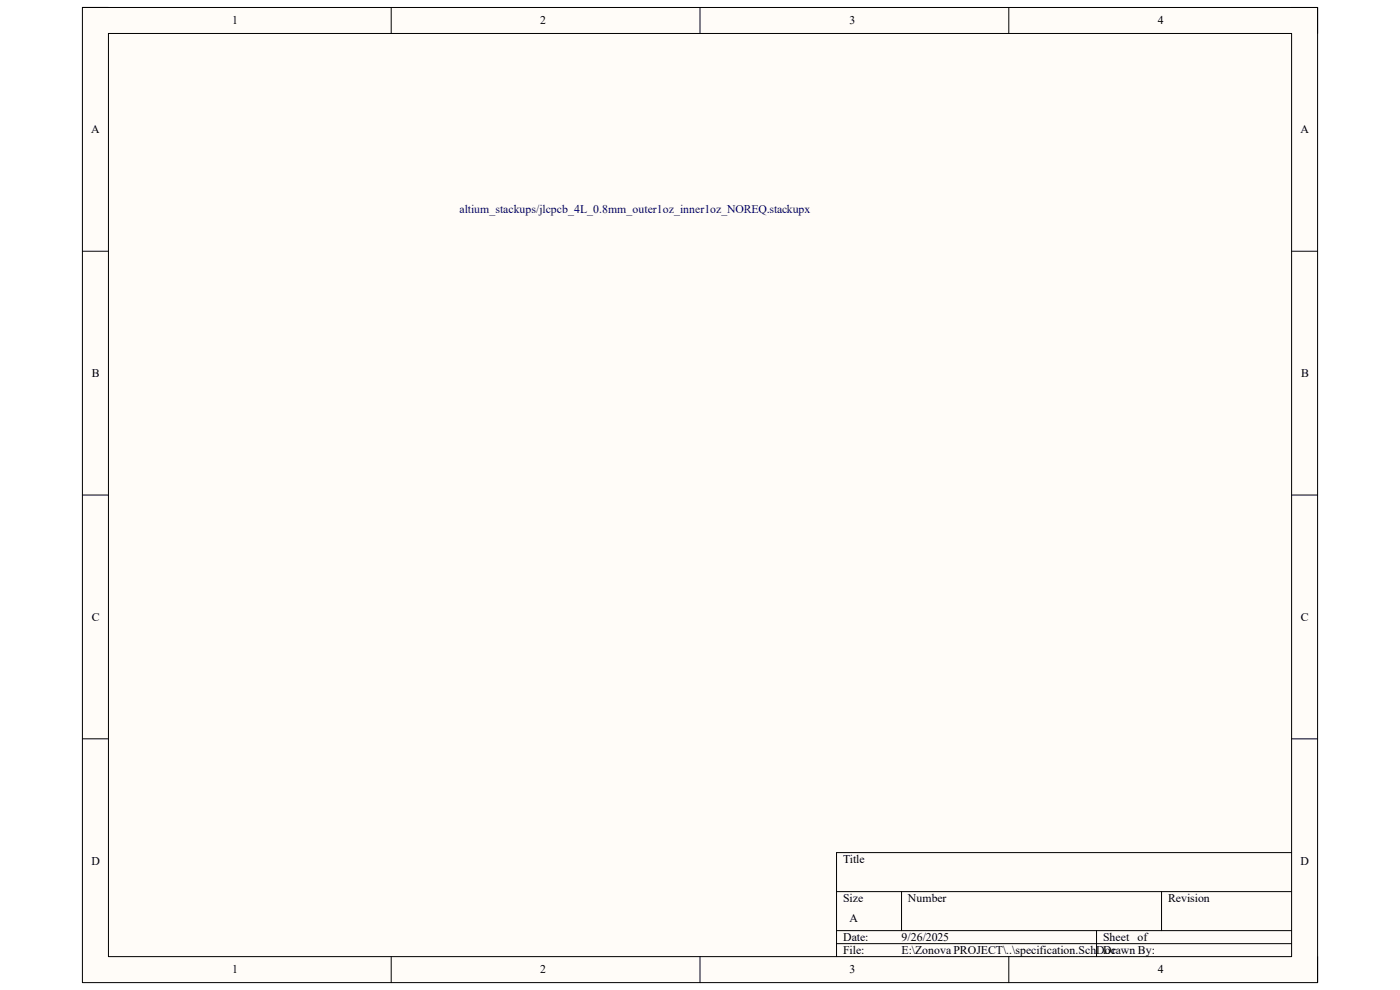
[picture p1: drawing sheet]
<svg xmlns="http://www.w3.org/2000/svg" width="297mm" height="210mm" viewBox="0 0 297 210" stroke-linecap="round" stroke-linejoin="round" font-family="sans-serif">
<defs><g id="words">
<g font-size="2.5">
<text x="49.3" y="5.2">1</text>
<text x="114.6" y="5.2">2</text>
<text x="180.2" y="5.2">3</text>
<text x="245.6" y="5.2">4</text>
<text x="19.3" y="28.3">A</text>
<text x="275.9" y="28.3">A</text>
<text x="19.5" y="80">B</text>
<text x="276" y="80">B</text>
<text x="19.5" y="131.7">C</text>
<text x="276" y="131.7">C</text>
<text x="19.4" y="183.4">D</text>
<text x="178.9" y="183">Title</text>
<text x="275.9" y="183.4">D</text>
<text x="178.9" y="191.3">Size</text>
<text x="192.6" y="191.3">Number</text>
<text x="247.8" y="191.3">Revision</text>
<text x="180.2" y="195.5">A</text>
<text x="178.9" y="199.6">Date:</text>
<text x="178.9" y="202.4">File:</text>
<text x="191.3" y="199.6">9/26/2025</text>
<text x="191.3" y="202.4">E:\Zonova PROJECT\..\specification.SchDoc</text>
<text x="234" y="202.4">Drawn By:</text>
<text x="234" y="199.6">Sheet</text>
<text x="241.4" y="199.6">of</text>
<text x="49.3" y="206.5">1</text>
<text x="114.6" y="206.5">2</text>
<text x="180.2" y="206.5">3</text>
<text x="245.6" y="206.5">4</text>
</g>
<text font-size="2.5" fill="#000080" x="97.5" y="45.2">altium_stackups/jlcpcb_4L_0.8mm_outer1oz_inner1oz_NOREQ.stackupx</text>
</g></defs>
<path d="M17.5 1.6h262v206.8h-262z" fill-rule="evenodd" fill="#fffcf8"/>
<path d="M17.5 1.6h262v206.8h-262z" fill="none" stroke="#000" stroke-width=".21"/>
<path d="M23 7.1h251v195.8h-251z" fill-rule="evenodd" fill="#fffcf8"/>
<g fill="none" stroke="#000" stroke-width=".21">
<path d="M17.5 1.6h5.5M23 7.1h251v195.8h-251zM83 1.6v5.5M148.5 1.6v5.5M214 1.6v5.5M274 1.6h5.5v5.5M17.5 53.3h5.5M274 53.3h5.5M17.5 105h5.5M274 105h5.5M17.5 156.7h5.5M274 156.7h5.5"/>
<path d="M177.5 189.1h96.5M177.5 197.4h96.5M191.3 189.1v8.3M232.6 197.4v5.5M246.4 189.1v8.3M274 180.9h-96.5v22M83 202.9v5.5M148.5 202.9v5.5M177.5 200.2h96.5M214 202.9v5.5M279.5 202.9v5.5"/>
</g>
<use href="#words"/>
</svg>
